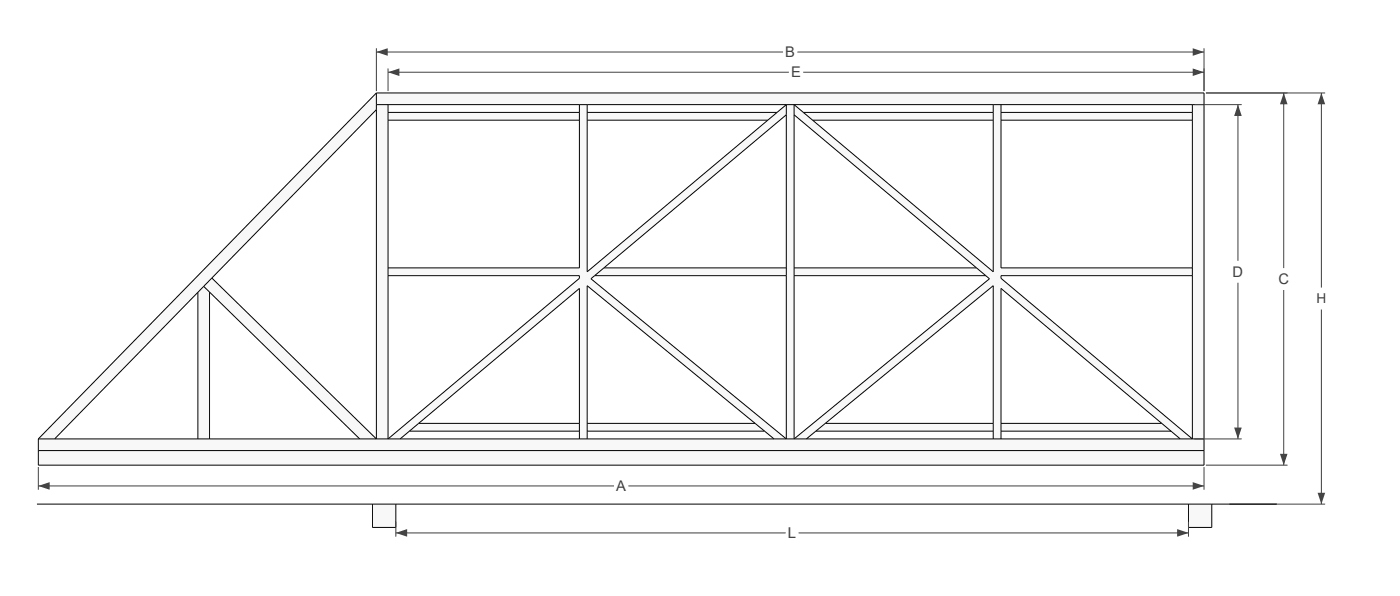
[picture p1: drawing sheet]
<svg xmlns="http://www.w3.org/2000/svg" width="2540mm" height="1081mm" viewBox="0 0 2540 1081" stroke-linecap="round" stroke-linejoin="round" font-family="sans-serif">
<defs><g id="words">
<text font-size="27.1" fill="#3f3f3f" x="1430" y="976">L</text>
<g font-size="26.7" fill="#3f3f3f">
<text x="1425" y="104">‪В‬</text>
<text x="1435" y="141">‪Е‬</text>
<text x="1118" y="891">‪А‬</text>
</g>
<g font-size="26.6" fill="#3f3f3f">
<text x="2236" y="502">D</text>
<text x="2319" y="516">‪С‬</text>
</g>
<text font-size="24.7" fill="#3f3f3f" x="2388" y="550">‪Н‬</text>
</g></defs>
<g fill="#f2faff">
<path d="M70 796h2114v21h-2114z"/>
<path d="M1441 190l361 303v-303h14v296h347v14h-347v5l347 291h-22l-325-273v273h-14v-278l-339 278h-22l354-290-354-298z"/>
<path d="M704 486h347v-296h14v303l362-303v18l-355 298 355 290h-23l-339-278v278h-14v-273l-325 273h-22l347-291v-5h-347z"/>
<path d="M683 169h1501v21h-1501z"/>
<path d="M1427 190h14v606h-14z"/>
<path d="M2163 190h21v606h-21z"/>
<path d="M683 169v30l-584 597h-29z"/>
<path d="M70 817h2114v27h-2114z"/>
<path d="M683 190h21v606h-21z"/>
<path d="M1480 782l17-14h305v14z"/>
<path d="M704 204h347v14h-347z"/>
<path d="M1816 204h347v14h-347z"/>
<path d="M1065 204h345l-17 14h-328z"/>
<path d="M1458 204h344v14h-328z"/>
<path d="M1065 768h305l17 14h-322z"/>
<path d="M1441 486h331l16 14h-347z"/>
<path d="M1079 500l17-14h331v14z"/>
<path d="M743 782l17-14h291v14z"/>
<path d="M384 504l299 292h-30l-283-277z"/>
<path d="M370 519l10 11v266h-21v-266z"/>
<path d="M1816 768h292l17 14h-309z"/>
<path d="M676 914h42v43h-42z"/>
<path d="M2156 914h43v43h-43z"/>
</g>
<g fill="none" stroke="#000" stroke-width="1.8" stroke-linecap="butt">
<path d="M683 169h1501v675h-2114v-48M683 169v627l-299-292M683 169l-613 627M683 190h1501M683 199l-584 597M704 190v606l347-291v-5h-347M1051 190v296h-347M1065 190v303l362-303v606l-355-290 24-20M1802 190v303l-328-275M1816 190v296h347M2163 190v606l-347-291v-5h347M704 204h347"/>
<path d="M704 218h347M1065 204h345M1065 218h328M1427 208l-331 278M1441 208l331 278M1458 204h344M1474 218l-33-28v606l354-290-23-20M1474 218h328M1816 204h347M1816 218h347M1079 500h348M1096 486h331"/>
<path d="M1441 486h331M1441 500h347M370 519l10 11M359 530v266M380 530l273 266M380 530v266M760 768h291M1065 768h305M1497 768l305-250v278M1497 768h305M1497 768l-34 28M1816 768h292"/>
<path d="M2108 768l-292-245v273M2108 768l33 28M70 796h2114M726 796l325-273v273M743 782h308M1065 796v-278l339 278M1065 782h322M1480 782h322M1816 782h309M70 817h2114M67 914h2250M676 914v43h42v-43"/>
<path d="M2156 914v43h43v-43"/>
</g>
<g fill="none" stroke="#3f3f3f" stroke-width="1.8" stroke-linecap="butt">
<path d="M683 87v78M683 94h738M1447 94h737M2184 87v78M704 124v41M704 131h727M1457 131h727M2188 169h216M2329 169v317M2397 169v353M2167 190h86M2246 190v283"/>
<path d="M2246 513v283M2329 526v318M2397 561v353M2167 796h86M70 847v41M2184 847v41M2188 844h148M70 881h1044M1140 881h1044M2230 914h174M718 946v27M2156 946v27"/>
<path d="M718 966h708M1449 966h707"/>
</g>
<g fill="#3f3f3f">
<path d="M70 881l20-7v14z"/>
<path d="M2164 874l20 7-20 7z"/>
<path d="M704 131l21-7v14z"/>
<path d="M2164 124l20 7-20 7z"/>
<path d="M718 966l21-6v13z"/>
<path d="M2136 960l20 6-20 7z"/>
<path d="M683 94l20-7v14z"/>
<path d="M2164 87l20 7-20 7z"/>
<path d="M2246 190l7 20h-14z"/>
<path d="M2239 775h14l-7 21z"/>
<path d="M2397 169l7 20h-13z"/>
<path d="M2391 894h13l-7 20z"/>
<path d="M2329 169l7 20h-14z"/>
<path d="M2322 823h14l-7 21z"/>
</g>
<use href="#words"/>
</svg>
